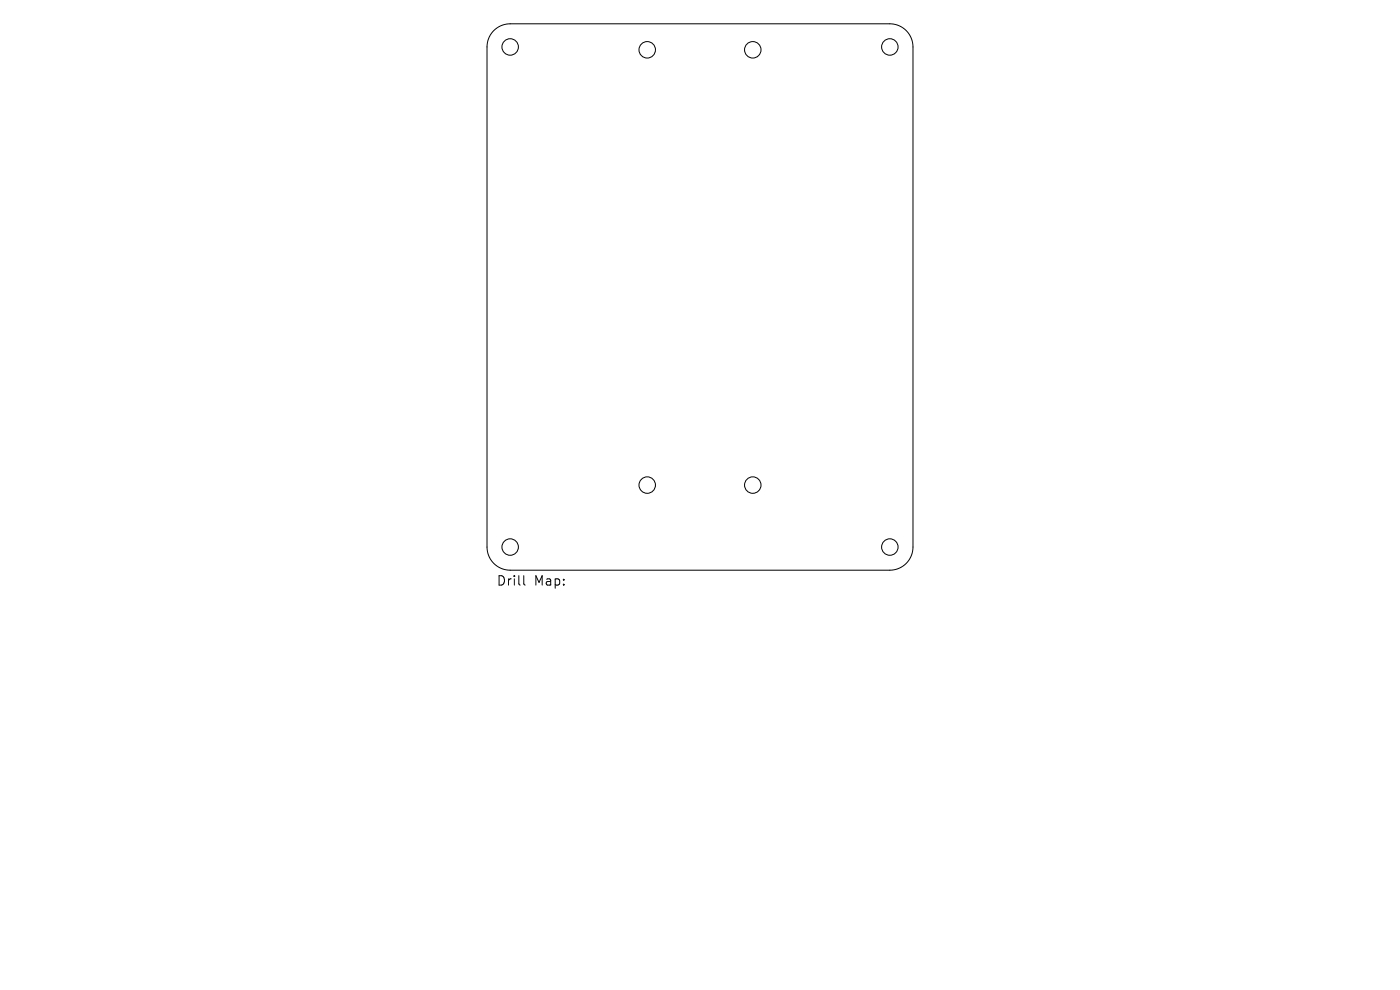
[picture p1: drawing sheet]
<svg xmlns="http://www.w3.org/2000/svg" width="297mm" height="210mm" viewBox="0 0 297 210" stroke-linecap="round" stroke-linejoin="round" font-family="sans-serif">
<defs><g id="words">
<g font-size="2.8">
<text x="105.3" y="124.5">Drill</text>
<text x="113.3" y="124.5">Map:</text>
</g>
</g></defs>
<g fill="none" stroke="#000" stroke-width=".21">
<path d="M104.8 6.5a4.9 4.9 0 0 1 3.4-1.5h80.6a4.9 4.9 0 0 1 4.9 5v106a4.9 4.9 0 0 1-4.9 5h-80.6a4.9 4.9 0 0 1-4.9-5v-106a4.9 4.9 0 0 1 1.5-3.5zM111.1 122.1v1.7l.3 .3"/>
<circle cx="108.2" cy="10" r="1.75"/>
<circle cx="137.3" cy="10.6" r="1.75"/>
<circle cx="159.7" cy="10.6" r="1.75"/>
<circle cx="188.8" cy="10" r="1.75"/>
<circle cx="108.2" cy="116" r="1.75"/>
<circle cx="137.3" cy="102.9" r="1.75"/>
<circle cx="159.7" cy="102.9" r="1.75"/>
<circle cx="188.8" cy="116" r="1.75"/>
</g>
<use href="#words"/>
</svg>
